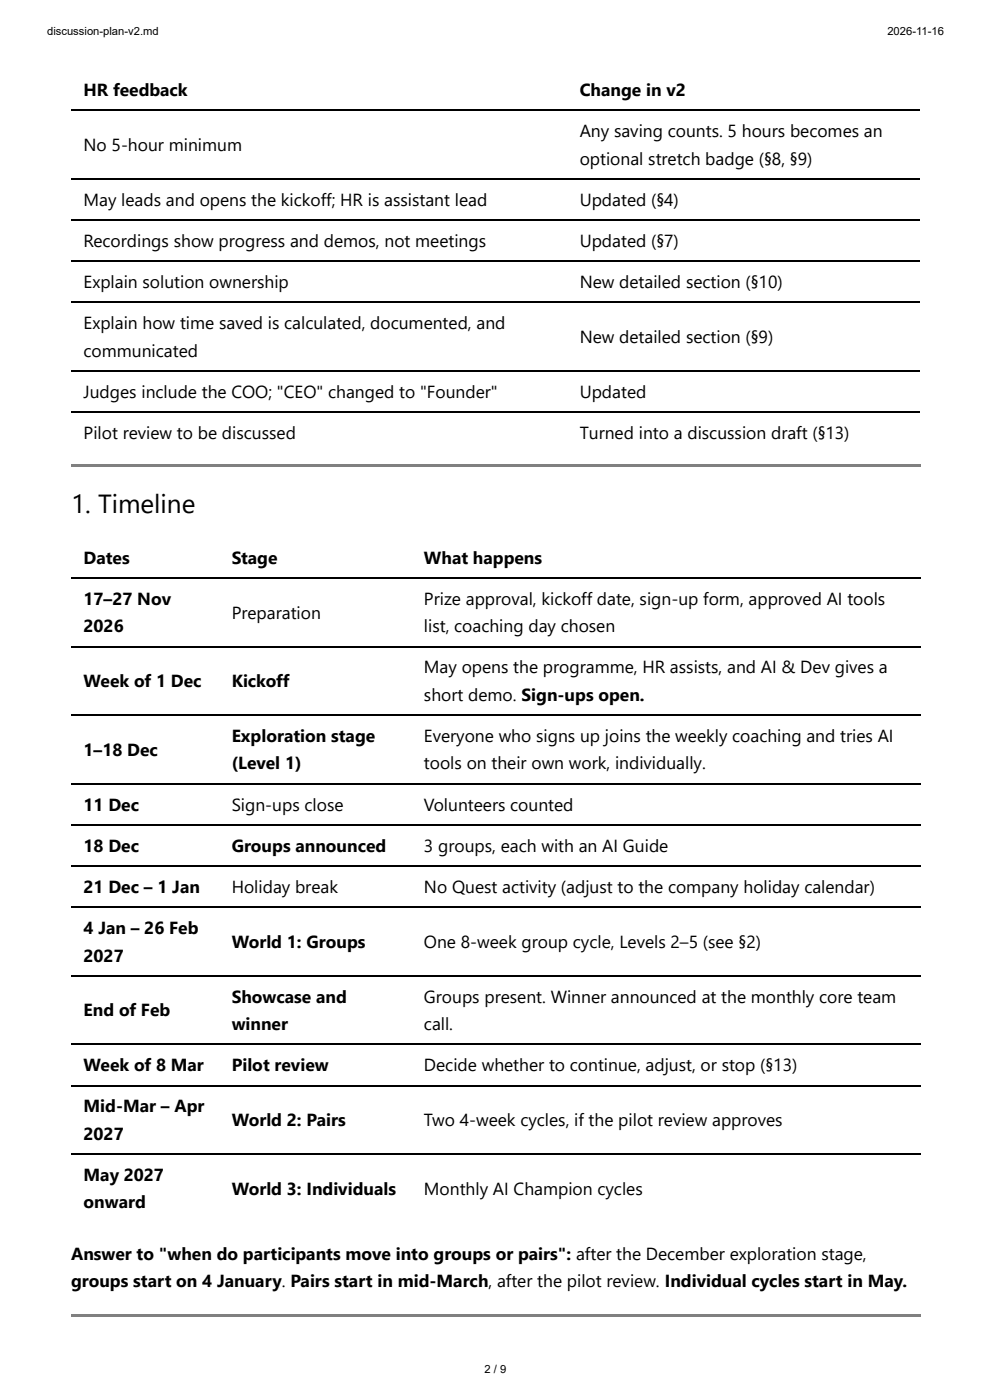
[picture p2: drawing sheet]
<svg xmlns="http://www.w3.org/2000/svg" width="210mm" height="297mm" viewBox="0 0 210 297" stroke-linecap="round" stroke-linejoin="round" font-family="sans-serif">
<defs><g id="words">
<text font-size="5.6" x="15.1" y="108.7">1. Timeline</text>
<g font-size="3.7">
<text x="17.7" y="20.4">HR feedback</text>
<text x="123" y="20.4">Change in v2</text>
<text x="123" y="29.1">Any saving counts. 5 hours becomes an</text>
<text x="17.7" y="32">No 5-hour minimum</text>
<text x="123" y="34.9">optional stretch badge (§8, §9)</text>
<text x="17.7" y="43.7">May leads and opens the kickoff; HR is assistant lead</text>
<text x="123" y="43.7">Updated (§4)</text>
<text x="17.7" y="52.4">Recordings show progress and demos, not meetings</text>
<text x="123" y="52.4">Updated (§7)</text>
<text x="17.7" y="61.1">Explain solution ownership</text>
<text x="123" y="61.1">New detailed section (§10)</text>
<text x="17.7" y="69.9">Explain how time saved is calculated, documented, and</text>
<text x="17.7" y="75.7">communicated</text>
<text x="123" y="72.8">New detailed section (§9)</text>
<text x="17.7" y="84.4">Judges include the COO; &quot;CEO&quot; changed to &quot;Founder&quot;</text>
<text x="123" y="84.4">Updated</text>
<text x="17.7" y="93.1">Pilot review to be discussed</text>
<text x="123" y="93.1">Turned into a discussion draft (§13)</text>
<text x="17.7" y="119.6">Dates</text>
<text x="49.2" y="119.6">Stage</text>
<text x="89.9" y="119.6">What happens</text>
<text x="17.7" y="128.3">17–27 Nov</text>
<text x="49.2" y="131.2">Preparation</text>
<text x="89.9" y="128.3">Prize approval, kickoff date, sign-up form, approved AI tools</text>
<text x="17.7" y="134.1">2026</text>
<text x="89.9" y="134.1">list, coaching day chosen</text>
<text x="89.9" y="142.9">May opens the programme, HR assists, and AI &amp; Dev gives a</text>
<text x="17.7" y="145.8">Week of 1 Dec</text>
<text x="49.2" y="145.8">Kickoff</text>
<text x="89.9" y="148.7">short demo. Sign-ups open.</text>
<text x="17.7" y="160.3">1–18 Dec</text>
<text x="49.2" y="157.4">Exploration stage</text>
<text x="89.9" y="157.4">Everyone who signs up joins the weekly coaching and tries AI</text>
<text x="49.2" y="163.2">(Level 1)</text>
<text x="89.9" y="163.2">tools on their own work, individually.</text>
<text x="17.7" y="172">11 Dec</text>
<text x="49.2" y="172">Sign-ups close</text>
<text x="89.9" y="172">Volunteers counted</text>
<text x="17.7" y="180.7">18 Dec</text>
<text x="49.2" y="180.7">Groups announced</text>
<text x="89.9" y="180.7">3 groups, each with an AI Guide</text>
<text x="17.7" y="189.4">21 Dec – 1 Jan</text>
<text x="49.2" y="189.4">Holiday break</text>
<text x="89.9" y="189.4">No Quest activity (adjust to the company holiday calendar)</text>
<text x="17.7" y="198.2">4 Jan – 26 Feb</text>
<text x="17.7" y="204">2027</text>
<text x="49.2" y="201.1">World 1: Groups</text>
<text x="89.9" y="201.1">One 8-week group cycle, Levels 2–5 (see §2)</text>
<text x="17.7" y="215.6">End of Feb</text>
<text x="49.2" y="212.7">Showcase and</text>
<text x="89.9" y="212.7">Groups present. Winner announced at the monthly core team</text>
<text x="49.2" y="218.5">winner</text>
<text x="89.9" y="218.5">call.</text>
<text x="17.7" y="227.3">Week of 8 Mar</text>
<text x="49.2" y="227.3">Pilot review</text>
<text x="89.9" y="227.3">Decide whether to continue, adjust, or stop (§13)</text>
<text x="17.7" y="236">Mid-Mar – Apr</text>
<text x="49.2" y="238.9">World 2: Pairs</text>
<text x="89.9" y="238.9">Two 4-week cycles, if the pilot review approves</text>
<text x="17.7" y="241.8">2027</text>
<text x="17.7" y="250.6">May 2027</text>
<text x="17.7" y="256.4">onward</text>
<text x="49.2" y="253.5">World 3: Individuals</text>
<text x="89.9" y="253.5">Monthly AI Champion cycles</text>
<text x="15.1" y="267.2">Answer to &quot;when do participants move into groups or pairs&quot;: after the December exploration stage,</text>
<text x="15.1" y="273.1">groups start on 4 January. Pairs start in mid-March, after the pilot review. Individual cycles start in May.</text>
</g>
<g font-size="2.4">
<text x="10" y="7.4">discussion-plan-v2.md</text>
<text x="188.3" y="7.4">2026-11-16</text>
<text x="102.8" y="291.3">2 / 9</text>
</g>
</g></defs>
<path d="M15.1 23.4h180.2M15.1 38h180.2M15.1 46.7h180.2M15.1 55.4h180.2M15.1 64.2h180.2M15.1 78.7h180.2M15.1 87.4h180.2" fill="none" stroke="#000" stroke-width=".26"/>
<path d="M15.1 98.4h180.2v.6h-180.2z" fill="#808080"/>
<path d="M15.1 122.6h180.2M15.1 137.2h180.2M15.1 151.7h180.2M15.1 166.3h180.2M15.1 175h180.2M15.1 183.8h180.2M15.1 192.5h180.2M15.1 207h180.2M15.1 221.6h180.2M15.1 230.3h180.2M15.1 244.9h180.2" fill="none" stroke="#000" stroke-width=".26"/>
<path d="M15.1 278.9h180.2v.5h-180.2z" fill="#808080"/>
<use href="#words"/>
</svg>
